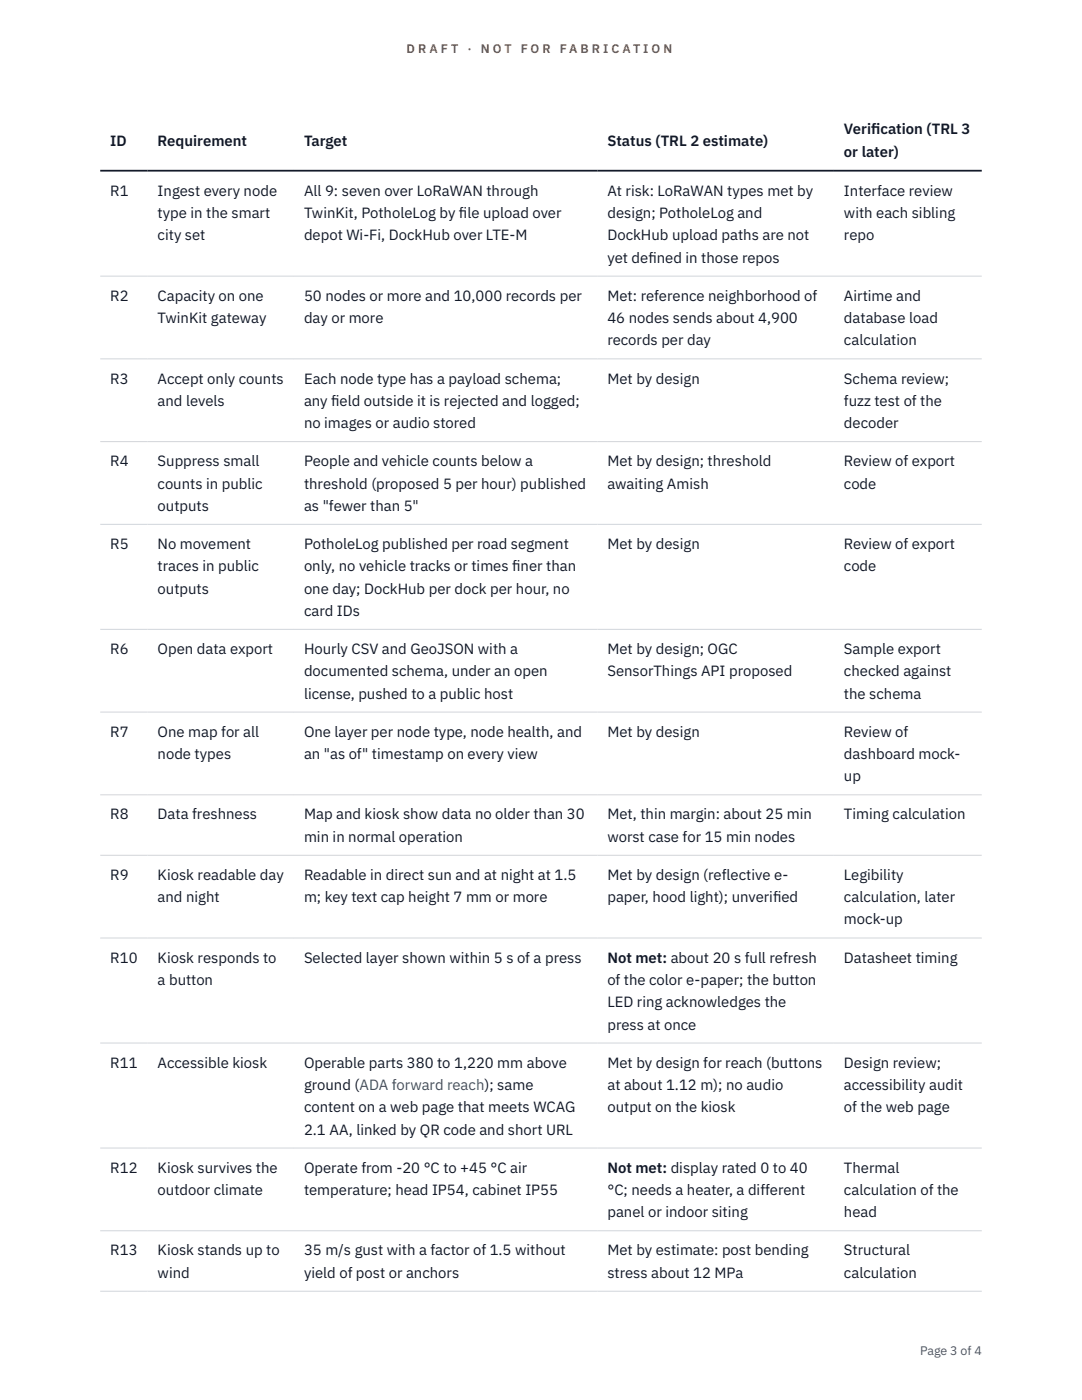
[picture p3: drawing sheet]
<svg xmlns="http://www.w3.org/2000/svg" width="216mm" height="279mm" viewBox="0 0 216 279" stroke-linecap="round" stroke-linejoin="round" font-family="sans-serif">
<defs><g id="words">
<g font-size="3" fill="#111827">
<text x="22" y="29.1">ID</text>
<text x="31.5" y="29.1">Requirement</text>
<text x="60.7" y="29.1">Target</text>
<text x="121.2" y="29.1">Status (TRL 2 estimate)</text>
<text x="168.4" y="26.8">Verif</text>
<text x="173.8" y="26.8">ication (TRL 3</text>
<text x="168.4" y="31.3">or later)</text>
<text x="22" y="39.1">R1</text>
<text x="31.5" y="39.1">Ingest every node</text>
<text x="60.7" y="39.1">All 9: seven over LoRaWAN through</text>
<text x="121.2" y="39.1">At risk: LoRaWAN types met by</text>
<text x="168.4" y="39.1">Interface review</text>
<text x="31.5" y="43.5">type in the smart</text>
<text x="31.5" y="48">city set</text>
<text x="60.7" y="43.5">TwinKit, PotholeLog by f</text>
<text x="60.7" y="48">depot Wi-Fi, DockHub over LTE-M</text>
<text x="91.6" y="43.5">ile upload over</text>
<text x="121.2" y="43.5">design; PotholeLog and</text>
<text x="121.2" y="48">DockHub upload paths are not</text>
<text x="168.4" y="43.5">with each sibling</text>
<text x="168.4" y="48">repo</text>
<text x="121.2" y="52.4">yet def</text>
<text x="129.4" y="52.4">ined in those repos</text>
<text x="22" y="60">R2</text>
<text x="31.5" y="60">Capacity on one</text>
<text x="31.5" y="64.5">TwinKit gateway</text>
<text x="60.7" y="60">50 nodes or more and 10,000 records per</text>
<text x="60.7" y="64.5">day or more</text>
<text x="121.2" y="60">Met: reference neighborhood of</text>
<text x="121.2" y="64.5">46 nodes sends about 4,900</text>
<text x="168.4" y="60">Airtime and</text>
<text x="168.4" y="64.5">database load</text>
<text x="121.2" y="68.9">records per day</text>
<text x="168.4" y="68.9">calculation</text>
<text x="22" y="76.5">R3</text>
<text x="31.5" y="76.5">Accept only counts</text>
<text x="60.7" y="76.5">Each node type has a payload schema;</text>
<text x="121.2" y="76.5">Met by design</text>
<text x="168.4" y="76.5">Schema review;</text>
<text x="31.5" y="81">and levels</text>
<text x="60.7" y="81">any f</text>
<text x="66.1" y="81">ield outside it is rejected and logged;</text>
<text x="168.4" y="81">fuzz test of the</text>
<text x="60.7" y="85.4">no images or audio stored</text>
<text x="168.4" y="85.4">decoder</text>
<text x="22" y="93.1">R4</text>
<text x="31.5" y="93.1">Suppress small</text>
<text x="60.7" y="93.1">People and vehicle counts below a</text>
<text x="121.2" y="93.1">Met by design; threshold</text>
<text x="168.4" y="93.1">Review of export</text>
<text x="31.5" y="97.5">counts in public</text>
<text x="31.5" y="101.9">outputs</text>
<text x="60.7" y="97.5">threshold (proposed 5 per hour) published</text>
<text x="60.7" y="101.9">as &quot;fewer than 5&quot;</text>
<text x="121.2" y="97.5">awaiting Amish</text>
<text x="168.4" y="97.5">code</text>
<text x="22" y="109.6">R5</text>
<text x="31.5" y="109.6">No movement</text>
<text x="60.7" y="109.6">PotholeLog published per road segment</text>
<text x="121.2" y="109.6">Met by design</text>
<text x="168.4" y="109.6">Review of export</text>
<text x="31.5" y="114">traces in public</text>
<text x="31.5" y="118.5">outputs</text>
<text x="60.7" y="114">only, no vehicle tracks or times f</text>
<text x="60.7" y="118.5">one day; DockHub per dock per hour, no</text>
<text x="102.2" y="114">iner than</text>
<text x="168.4" y="114">code</text>
<text x="60.7" y="122.9">card IDs</text>
<text x="22" y="130.5">R6</text>
<text x="31.5" y="130.5">Open data export</text>
<text x="60.7" y="130.5">Hourly CSV and GeoJSON with a</text>
<text x="121.2" y="130.5">Met by design; OGC</text>
<text x="168.4" y="130.5">Sample export</text>
<text x="60.7" y="135">documented schema, under an open</text>
<text x="121.2" y="135">SensorThings API proposed</text>
<text x="168.4" y="135">checked against</text>
<text x="60.7" y="139.4">license, pushed to a public host</text>
<text x="168.4" y="139.4">the schema</text>
<text x="22" y="147">R7</text>
<text x="31.5" y="147">One map for all</text>
<text x="60.7" y="147">One layer per node type, node health, and</text>
<text x="121.2" y="147">Met by design</text>
<text x="168.4" y="147">Review of</text>
<text x="31.5" y="151.5">node types</text>
<text x="60.7" y="151.5">an &quot;as of&quot; timestamp on every view</text>
<text x="168.4" y="151.5">dashboard mock-</text>
<text x="168.4" y="155.9">up</text>
<text x="22" y="163.5">R8</text>
<text x="31.5" y="163.5">Data freshness</text>
<text x="60.7" y="163.5">Map and kiosk show data no older than 30</text>
<text x="60.7" y="168">min in normal operation</text>
<text x="121.2" y="163.5">Met, thin margin: about 25 min</text>
<text x="121.2" y="168">worst case for 15 min nodes</text>
<text x="168.4" y="163.5">Timing calculation</text>
<text x="22" y="175.6">R9</text>
<text x="31.5" y="175.6">Kiosk readable day</text>
<text x="60.7" y="175.6">Readable in direct sun and at night at 1.5</text>
<text x="121.2" y="175.6">Met by design (reflective e-</text>
<text x="168.4" y="175.6">Legibility</text>
<text x="31.5" y="180.1">and night</text>
<text x="60.7" y="180.1">m; key text cap height 7 mm or more</text>
<text x="121.2" y="180.1">paper, hood light); unverif</text>
<text x="154.2" y="180.1">ied</text>
<text x="168.4" y="180.1">calculation, later</text>
<text x="168.4" y="184.5">mock-up</text>
<text x="22" y="192.1">R10</text>
<text x="31.5" y="192.1">Kiosk responds to</text>
<text x="31.5" y="196.6">a button</text>
<text x="60.7" y="192.1">Selected layer shown within 5 s of a press</text>
<text x="121.2" y="192.1">Not met: about 20 s full refresh</text>
<text x="121.2" y="196.6">of the color e-paper; the button</text>
<text x="168.4" y="192.1">Datasheet timing</text>
<text x="121.2" y="201">LED ring acknowledges the</text>
<text x="121.2" y="205.5">press at once</text>
<text x="22" y="213.1">R11</text>
<text x="31.5" y="213.1">Accessible kiosk</text>
<text x="60.7" y="213.1">Operable parts 380 to 1,220 mm above</text>
<text x="121.2" y="213.1">Met by design for reach (buttons</text>
<text x="168.4" y="213.1">Design review;</text>
<text x="60.7" y="217.5">ground (ADA forward reach); same</text>
<text x="60.7" y="222">content on a web page that meets WCAG</text>
<text x="121.2" y="217.5">at about 1.12 m); no audio</text>
<text x="121.2" y="222">output on the kiosk</text>
<text x="168.4" y="217.5">accessibility audit</text>
<text x="168.4" y="222">of the web page</text>
<text x="60.7" y="226.4">2.1 AA, linked by QR code and short URL</text>
<text x="22" y="234">R12</text>
<text x="31.5" y="234">Kiosk survives the</text>
<text x="31.5" y="238.5">outdoor climate</text>
<text x="60.7" y="234">Operate from -20 °C to +45 °C air</text>
<text x="60.7" y="238.5">temperature; head IP54, cabinet IP55</text>
<text x="121.2" y="234">Not met: display rated 0 to 40</text>
<text x="121.2" y="238.5">°C; needs a heater, a different</text>
<text x="168.4" y="234">Thermal</text>
<text x="168.4" y="238.5">calculation of the</text>
<text x="121.2" y="242.9">panel or indoor siting</text>
<text x="168.4" y="242.9">head</text>
<text x="22" y="250.5">R13</text>
<text x="31.5" y="250.5">Kiosk stands up to</text>
<text x="60.7" y="250.5">35 m/s gust with a factor of 1.5 without</text>
<text x="121.2" y="250.5">Met by estimate: post bending</text>
<text x="168.4" y="250.5">Structural</text>
<text x="31.5" y="255">wind</text>
<text x="60.7" y="255">yield of post or anchors</text>
<text x="121.2" y="255">stress about 12 MPa</text>
<text x="168.4" y="255">calculation</text>
</g>
<g font-size="2.5" fill="#b45309">
<text x="81.1" y="10.5">D R A F T</text>
<text x="93.3" y="10.5">·</text>
<text x="95.9" y="10.5">N O T</text>
<text x="103.9" y="10.5">F O R</text>
<text x="111.7" y="10.5">F A B R I C A T I O N</text>
</g>
<text font-size="2.5" fill="#4b5563" x="183.6" y="270.3">Page 3 of 4</text>
</g></defs>
<g fill="none" stroke="#d1d5db" stroke-width=".2">
<path d="M20 55.1h175.9M20 71.6h175.9M20 88.1h175.9M20 104.6h175.9M20 125.6h175.9M20 142.1h175.9M20 158.6h175.9M20 170.7h175.9M20 187.2h175.9M20 208.2h175.9M20 229.1h175.9M20 245.6h175.9"/>
<path d="M20 257.7h175.9"/>
</g>
<path d="M20 34.1h175.9" fill="none" stroke="#111827" stroke-width=".35"/>
<use href="#words"/>
</svg>
